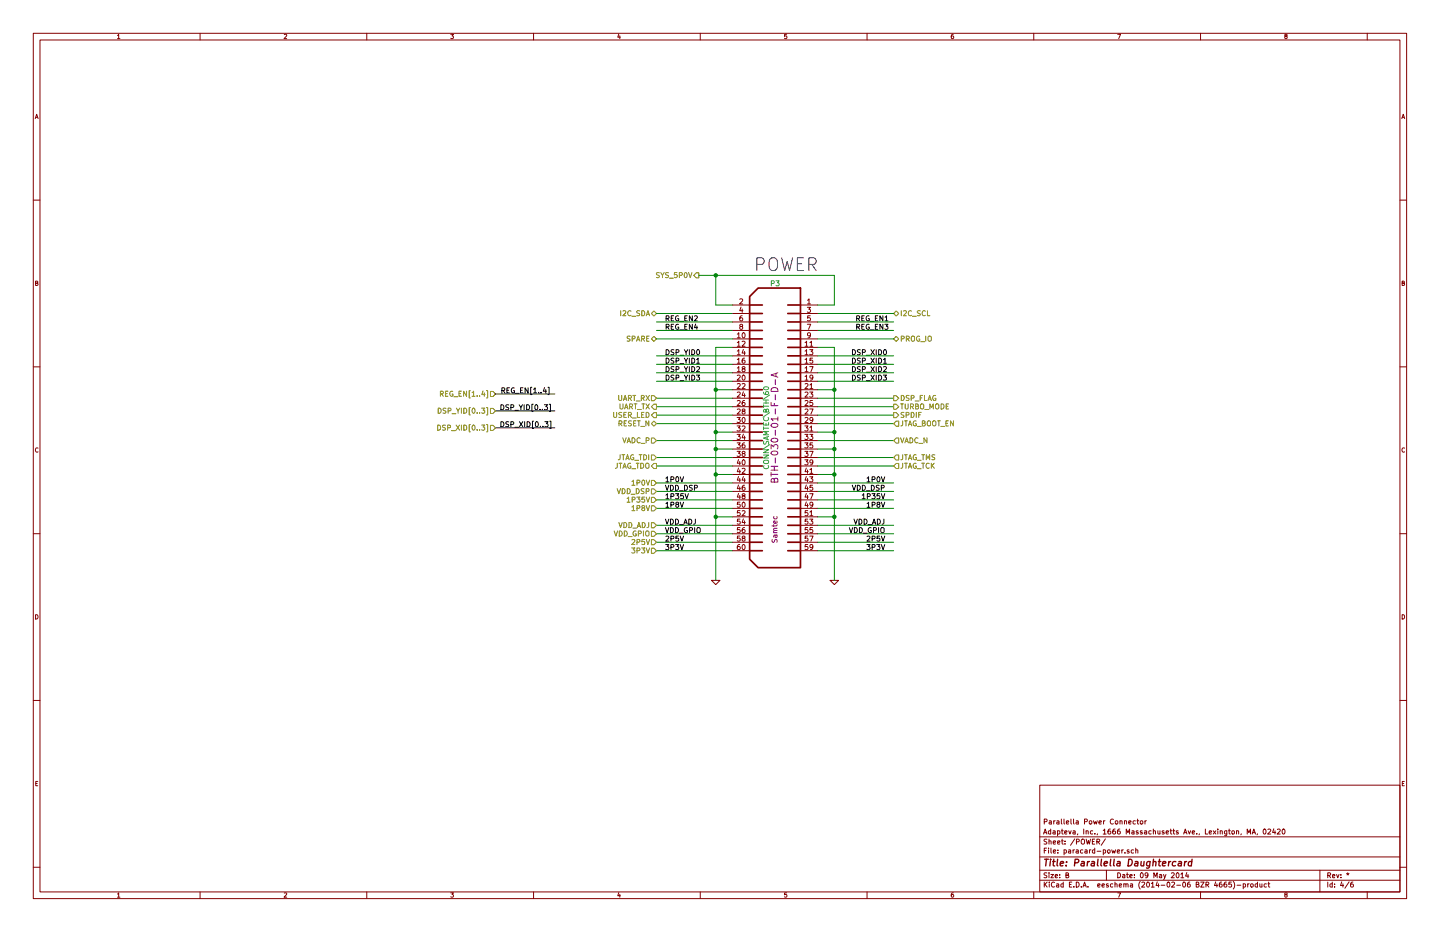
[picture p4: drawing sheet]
<svg xmlns="http://www.w3.org/2000/svg" width="432mm" height="279mm" viewBox="0 0 432 279" stroke-linecap="round" stroke-linejoin="round" font-family="sans-serif">
<g fill="none" stroke="#840000" stroke-width=".3">
<path d="M10 10h411.8v259.4h-411.8zM12 12h407.8v255.4h-407.8zM35.2 10.6l.4-.3v1.3M35.2 11.6h.8M60 10v2M85.2 10.4l.5-.1 .3 .3-.8 1h.8M110 10v2M135.2 10.3h.8l-.5 .5 .5 .2-.1 .5h-.7M160 10v2M185.5 10.2l-.3 1h.8M185.9 10.7v.9M210 10v2"/>
<path d="M235.9 10.3h-.6l-.1 .6 .6-.1 .2 .5-.3 .3-.5-.1M260 10v2M285.9 10.3l-.6 .3-.1 .7 .3 .3 .4-.1v-.7h-.4l-.3 .2M310 10v2M335.2 10.3h.8l-.5 1.3M360 10v2M385.5 10.8l-.3-.2 .3-.3h.4v.4a.5 .5 0 0 0-.5 .2 .5 .5 0 0 0 0 .6l.3 .1 .3-.3-.3-.5M410 10v2M10.6 35.6l.4-1.3 .4 1.3M10.7 35.2h.6M420.3 35.6l.5-1.3 .4 1.3M420.5 35.2h.6"/>
<path d="M10 60h2M419.8 60h2M10.7 84.9l.5-.1 .1-.4-.6-.1v1.3h.5l.2-.5-.3-.2M219.7 91.4h5.1M219.7 94h5.1M219.7 96.5h5.1M219.7 99.1h5.1M221.8 89.7l.6-.1 .3 .4-.9 1.1h.9M222.1 97.9l-.3-.3 .1-.2 .7-.1v.4l-.8 .4 .3 .6 .6-.2-.3-.6M222.2 92l-.4 1.1h1M222.6 94.7l-.7 .3-.1 .9 .3 .3 .5-.2v-.7h-.5l-.3 .2M222.6 92.6v1"/>
<path d="M222.8 99.8l.1-.1a.74 .74 0 0 1 .6 .8 .74 .74 0 0 1-.7 .7l-.3-.5zM240 91.4h5.1M240 94h5.1M240 96.5h5.1M240 99.1h5.1M242.1 92.1h.9l-.5 .6 .5 .3v.5l-.3 .1-.6-.1M242.1 97.2h1l-.7 1.5M242.1 90l.5-.4v1.5M242.1 91.1h.9M243 94.7h-.8l-.1 .7 .8-.1 .1 .6-.3 .3-.6-.2M420.4 84.9l.6-.1 .1-.4-.7-.1v1.3h.6l.2-.5-.3-.2M10 110h2"/>
<path d="M219.7 101.6h5.1M219.7 114.3h5.1M219.7 104.1h5.1M219.7 116.8h5.1M219.7 106.7h5.1M219.7 119.4h5.1M219.7 109.2h5.1M219.7 111.8h5.1M221.1 100.2l.4-.5v1.6M221.1 112.6l.6-.2 .3 .5-1 1.1h1M221.1 102.7l.4-.4v1.5M221.1 115.1l.6-.1 .3 .4-1 1.1h1"/>
<path d="M221.1 105.3l.4-.5v1.5M221.1 117.7l.6-.2 .3 .5-1 1h1M221.1 107.8l.4-.4v1.5M221.1 110.3l.4-.4v1.5M221.1 101.3h.9M221.1 103.8h.9M221.1 106.3h.9M221.1 108.9h.9M221.1 111.4h.9M222.5 102.4l.6-.1 .3 .4-.9 1.1h.9M222.5 115.1l.6-.1 .3 .4-.9 1.1h.9M222.7 112.6l.2-.2a.74 .74 0 0 1 .6 .8 .74 .74 0 0 1-.7 .7l-.3-.5z"/>
<path d="M222.8 110.6l-.3-.3 .1-.2 .7-.1v.4l-.8 .4 .3 .6 .6-.2-.3-.6M222.9 104.7l-.4 1.1h1M222.9 117.4l-.4 1.1h1M223.3 107.4l-.7 .3-.1 .9 .3 .3 .5-.2v-.7h-.5l-.3 .2M223.3 105.3v1M223.3 118v1M240 101.6h5.1M240 114.3h5.1M240 104.1h5.1M240 116.8h5.1M240 106.7h5.1M240 119.4h5.1"/>
<path d="M240 109.2h5.1M240 111.8h5.1M241.4 102.7l.5-.4v1.5M241.4 115.1l.6-.1 .3 .4-.9 1.1h.9M241.4 105.3l.5-.5v1.5M241.4 117.7l.6-.2 .3 .5-.9 1h.9M241.4 107.8l.5-.4v1.5M241.4 110.3l.5-.4v1.5M241.4 112.9l.5-.5v1.6M241.4 103.8h.9M241.4 106.3h.9M241.4 108.9h.9"/>
<path d="M241.4 111.4h.9M241.4 114h.9M242.8 104.8h.9l-.5 .6 .5 .3v.5l-.3 .1-.6-.1M242.8 117.5h.9l-.5 .6 .5 .3v.5l-.3 .1-.6-.1M242.8 109.9h1l-.6 1.5M242.8 102.7l.5-.4v1.5M242.8 115.4l.5-.4v1.5M242.8 103.8h.9M242.8 116.5h.9M243 100.4l-.3 .3-.6-.3 .1-.5 .5-.2a.96 .96 0 0 1-.1 1.6h-.3M243.7 107.4h-.8l-.1 .7 .8-.1 .1 .6-.3 .3-.6-.2M243.7 113.1l-.3 .3-.6-.3 .1-.5 .5-.2a.96 .96 0 0 1-.1 1.6h-.3"/>
<path d="M419.8 110h2M11.4 134.4a.58 .58 0 0 0-.8 .5 .58 .58 0 0 0 .8 .5M219.7 127h5.1M219.7 139.7h5.1M219.7 129.5h5.1M219.7 132.1h5.1M219.7 121.9h5.1M219.7 134.6h5.1M219.7 124.5h5.1M219.7 137.2h5.1M221 125.1h1l-.5 .6 .5 .3-.1 .5-.2 .2-.7-.2M221 127.7h1l-.5 .6 .5 .2-.1 .6-.2 .1-.7-.1"/>
<path d="M221 130.2h1l-.5 .6 .5 .3-.1 .5-.2 .1-.7-.1M221 132.8h1l-.5 .6 .5 .2-.1 .5-.2 .2-.7-.2M221 135.3h1l-.5 .6 .5 .3-.1 .5-.2 .1-.7-.1M221.1 120.2l.6-.1 .3 .4-1 1.1h1M221.1 122.8l.6-.2 .3 .4-1 1.1h1M221.5 137.8l-.4 1.1h.9M221.8 138.4v1M222.5 127.8l.6-.1 .3 .4-.9 1.1h.9M222.7 125.3l.2-.2a.74 .74 0 0 1 .6 .8 .74 .74 0 0 1-.7 .7l-.3-.5zM222.7 138l.2-.2a.74 .74 0 0 1 .6 .8 .74 .74 0 0 1-.7 .7l-.3-.5zM222.8 123.3l-.3-.3 .1-.2 .7-.1v.4l-.8 .4 .3 .6 .6-.2-.3-.6M222.8 136l-.3-.3 .1-.2 .7-.1v.4l-.8 .4 .3 .6 .6-.2-.3-.6"/>
<path d="M222.9 130.1l-.4 1.1h1M223.3 120.1l-.7 .3-.1 .9 .3 .3 .5-.2v-.7h-.5l-.3 .2M223.3 132.8l-.7 .3-.1 .9 .3 .3 .5-.2v-.7h-.5l-.3 .2M223.3 130.7v1M240 127h5.1M240 139.7h5.1M240 129.5h5.1M240 132.1h5.1M240 121.9h5.1M240 134.6h5.1M240 124.5h5.1M240 137.2h5.1"/>
<path d="M241.4 127.7h.9l-.5 .6 .5 .2-.1 .6-.2 .1-.6-.1M241.4 130.2h.9l-.5 .6 .5 .3-.1 .5-.2 .1-.6-.1M241.4 132.8h.9l-.5 .6 .5 .2-.1 .5-.2 .2-.6-.2M241.4 135.3h.9l-.5 .6 .5 .3-.1 .5-.2 .1-.6-.1M241.4 137.8h.9l-.5 .6 .5 .3-.1 .5-.2 .2-.6-.2M241.4 120.2l.6-.1 .3 .4-.9 1.1h.9M241.4 122.8l.6-.2 .3 .4-.9 1.1h.9M241.4 125.3l.6-.2 .3 .5-.9 1.1h.9M242.8 130.2h.9l-.5 .6 .5 .3v.5l-.3 .1-.6-.1M242.8 122.6h1l-.6 1.5M242.8 135.3h1l-.6 1.5M242.8 128.1l.5-.4v1.5"/>
<path d="M242.8 129.2h.9M243.7 120.1h-.8l-.1 .7 .8-.1 .1 .6-.3 .3-.6-.2M243.7 132.8h-.8l-.1 .7 .8-.1 .1 .6-.3 .3-.6-.2M243.7 125.8l-.3 .3-.6-.3 .1-.5 .5-.2a.96 .96 0 0 1-.1 1.6h-.3M243.7 138.5l-.3 .3-.6-.3 .1-.5 .5-.2a.96 .96 0 0 1-.1 1.6h-.3M421.2 134.4a.58 .58 0 0 0-.8 .5 .58 .58 0 0 0 .8 .5M10 160h2M219.7 152.4h5.1M219.7 142.2h5.1M219.7 154.9h5.1M219.7 144.8h5.1M219.7 157.5h5.1"/>
<path d="M219.7 147.3h5.1M219.7 149.9h5.1M221.5 140.3l-.4 1.1h.9M221.5 142.8l-.4 1.1h.9M221.5 145.4l-.4 1.1h.9M221.5 147.9l-.4 1.1h.9M221.8 140.9v1M221.8 143.4v1M221.8 146v1M221.8 148.5v1M221.9 150.5h-.7l-.1 .8 .7-.1 .2 .6-.3 .3-.6-.2M221.9 153.1h-.7l-.1 .7 .7-.1 .2 .6-.3 .3-.6-.1"/>
<path d="M221.9 155.6h-.7l-.1 .8 .7-.1 .2 .6-.3 .2-.6-.1M221.9 158.2h-.7l-.1 .7 .7-.1 .2 .6-.3 .3-.6-.2M222.5 140.5l.6-.1 .3 .4-.9 1.1h.9M222.5 153.2l.6-.1 .3 .4-.9 1.1h.9M222.7 150.7l.2-.2a.74 .74 0 0 1 .6 .8 .74 .74 0 0 1-.7 .7l-.3-.5zM222.8 148.7l-.3-.3 .1-.2 .7-.1v.4l-.8 .4 .3 .6 .6-.2-.3-.6M222.9 142.8l-.4 1.1h1M222.9 155.5l-.4 1.1h1M223.3 145.5l-.7 .3-.1 .9 .3 .3 .5-.2v-.7h-.5l-.3 .2M223.3 158.2l-.7 .3-.1 .9 .3 .3 .5-.2v-.7h-.5l-.3 .2M223.3 143.4v1M223.3 156.1v1"/>
<path d="M240 152.4h5.1M240 142.2h5.1M240 154.9h5.1M240 144.8h5.1M240 157.5h5.1M240 147.3h5.1M240 149.9h5.1M241.8 140.3l-.4 1.1h1M241.8 142.8l-.4 1.1h1M241.8 145.4l-.4 1.1h1M241.8 147.9l-.4 1.1h1M241.8 150.5l-.4 1.1h1"/>
<path d="M242.1 140.9v1M242.1 143.4v1M242.1 146v1M242.1 148.5v1M242.1 151.1v1M242.2 153.1h-.7l-.1 .7 .7-.1 .2 .6-.3 .3-.6-.1M242.2 155.6h-.7l-.1 .8 .7-.1 .2 .6-.3 .2-.6-.1M242.2 158.2h-.7l-.1 .7 .7-.1 .2 .6-.3 .3-.6-.2M242.8 142.9h.9l-.5 .6 .5 .3v.5l-.3 .1-.6-.1M242.8 155.6h.9l-.5 .6 .5 .3v.5l-.3 .1-.6-.1M242.8 148h1l-.6 1.5M242.8 140.8l.5-.4v1.5"/>
<path d="M242.8 153.5l.5-.4v1.5M242.8 141.9h.9M242.8 154.6h.9M243.7 145.5h-.8l-.1 .7 .8-.1 .1 .6-.3 .3-.6-.2M243.7 158.2h-.8l-.1 .7 .8-.1 .1 .6-.3 .3-.6-.2M243.7 151.2l-.3 .3-.6-.3 .1-.5 .5-.2a.96 .96 0 0 1-.1 1.6h-.3M419.8 160h2M213.4 174h2.5l-1.3 1.3zM219.7 165.1h5.1M219.7 160h5.1M219.7 162.6h5.1M221.8 163.2l-.6 .4-.1 .9 .3 .3 .5-.2-.1-.7-.4-.1-.3 .3"/>
<path d="M221.9 160.7h-.7l-.1 .7h.7l.2 .6-.3 .2-.6-.1M222.7 163.4l.2-.2a.74 .74 0 0 1 .6 .8 .74 .74 0 0 1-.7 .7l-.3-.5zM222.8 161.4l-.3-.3 .1-.2 .7-.1v.4l-.8 .4 .3 .6 .6-.2-.3-.6M240 165.1h5.1M240 160h5.1M240 162.6h5.1M242.2 160.7h-.7l-.1 .7h.7l.2 .6-.3 .2-.6-.1M242.2 163.2h-.7l-.1 .8 .7-.1 .2 .6-.3 .3-.6-.2M242.8 160.7h1l-.6 1.5M243.7 163.9l-.3 .3-.6-.3 .1-.5 .5-.2a.96 .96 0 0 1-.1 1.6h-.3M248.9 174h2.6l-1.3 1.3zM10.7 184.3a.65 .65 0 0 1 .7 .6 .65 .65 0 0 1-.7 .7z"/>
<path d="M420.4 184.3a.65 .65 0 0 1 .8 .6 .65 .65 0 0 1-.8 .7zM10 210h2M419.8 210h2M10.7 234.9h.5M11.3 234.3h-.6v1.3h.6M311.8 235.4h108v32h-108zM420.5 234.9h.4M421.1 234.3h-.6v1.3h.6M10 260h2M311.8 256.9h108M311.8 250.9h108M312.9 250l.5-1.5 .5 1.5"/>
<path d="M313.1 249.6h.7M313.1 246.3h.7l.1-.6-.8-.2v1.5M313.1 255h.5M313.8 254.3h-.7v1.5M313.9 251.6l-.8 .1a.64 .64 0 0 0 .7 .8v.5h-.7M314.4 254.3v.1M314.4 254.8v1M314.6 252.2l.5-.1 .1 1M314.6 251.6v1.5M314.6 246.1h.6l.1 .9M315.1 249.1l-.5-.1-.2 .3v.6l.7 .1M315.1 248.5v1.5"/>
<path d="M315.1 254.3v1.2l.2 .3M315.3 246.4l-.7 .3 .2 .3h.5M315.8 249.1h.6v.9M315.8 252.6l.7-.2v-.3h-.4l-.3 .2 .1 .7h.6M315.8 255.3l.8-.2-.1-.3h-.4l-.3 .2 .1 .7h.6M316 246v1M316.4 249.4l-.7 .3 .2 .3h.5M316.4 246l-.4 .3M316.9 246.1h.6l.1 .9M317.1 252.6l.7-.2v-.3h-.5l-.2 .2 .1 .7h.6M317.1 249.1l.5-.1 .2 .3-.1 .7h-.6M317.1 249v1.5"/>
<path d="M317.2 255.6v.2M317.2 254.8v.2M317.6 246.4l-.8 .3 .3 .3h.5M318.3 245.5v1.3l.2 .2M318.3 249h.5M318.3 252.1h.5M318.5 248.5v1.3l.3 .2M318.5 251.6v1.3l.3 .2M319 245.5v1.3l.3 .2M319.1 254.8h.4l.3 .2-.1 .7h-.6M319.1 254.8v1.5M319.3 249.6l.7-.2-.1-.3-.4-.1-.2 .3v.7h.6"/>
<path d="M319.4 252.9v.2M319.4 252.1v.2M319.8 246.6l.7-.2-.1-.3-.4-.1-.2 .3v.7h.6M320.4 254.8h.6l.1 1M320.5 249l.3 1 .4-1M321.1 255.1l-.8 .3 .3 .4 .5-.1M321.1 245.5v1.3l.2 .2M321.8 249.1h.6v.9M321.8 254.8v1M321.9 245.5v1.3l.2 .2M322.2 254.8l-.4 .2M322.3 251.5l-1.3 1.9"/>
<path d="M322.4 249.4l-.7 .3 .2 .3h.5M322.7 254.8h.6v1M322.7 246.1h.6v.9M322.8 252.3h.7l.1-.6-.8-.1v1.5M323.2 250l-.2 .3M323.3 255.1l-.7 .3 .3 .4 .4-.1M323.3 246.4l-.7 .3 .3 .3h.4M324.3 251.8l.3-.2 .5 .2 .1 .8-.3 .5-.6-.2zM324.7 254.8h-.4l-.3 .2 .1 .6 .6 .1M325 248.5v1.5M325.2 246.3h.7l.1-.6-.8-.2v1.5M325.3 254.8h.6l.1 1"/>
<path d="M325.7 249.2l.6-.1v.9M325.7 249v1M325.7 251.6l.4 1.5 .3-1.1 .2 1.1 .4-1.5M326 255.1l-.7 .3 .2 .4 .5-.1M326.7 246.2h.6v.8l-.6-.1zM326.7 254.8v1M327.1 254.8l-.4 .2M327.6 252.3h.5M327.7 249.1l-.5-.1-.3 .3 .1 .6 .7 .1M327.9 246l.3 1 .3-.7 .3 .7 .2-1M328.3 254.8h-.5l-.2 .2v.6l.7 .1M328.3 251.6h-.7v1.5h.7"/>
<path d="M328.3 254.3v1.5M328.3 249.9v.1M328.9 252.3h.7l.1-.6-.8-.1v1.5M329 255.2h1.1M329.1 250l-.1 .3M329.3 252.3l.5 .8M329.5 246.6l.8-.2-.1-.3-.4-.1-.3 .3 .1 .7h.6M330.8 249l.4-.5v1.5M330.8 250h.9M330.8 254.8h.5l.2 .2-.1 .7h-.6M330.8 254.8v1.5M330.9 246v1"/>
<path d="M331.3 246l-.4 .3M331.5 251.5l-1.3 1.9M332.2 254.9h.6v.8l-.6-.1zM332.9 248.5l-.6 .4-.1 .9 .3 .2 .5-.1-.1-.7-.4-.1-.3 .3M333.4 254.8l.3 1 .3-.8 .2 .8 .3-1M333.9 245.7a.67 .67 0 0 0-1 .6 .67 .67 0 0 0 1 .6M334.4 248.5l-.7 .4v.9l.2 .2 .5-.1v-.7l-.5-.1-.2 .3M334.5 246.2h.6v.8l-.6-.1zM335 255.3l.7-.2v-.3h-.4l-.3 .2 .1 .7h.6M335.8 248.5l-.6 .4-.1 .9 .3 .2 .5-.1-.1-.7-.4-.1-.3 .3M335.8 246.2l.6-.1 .1 .9M335.8 246v1"/>
<path d="M336.4 254.8v1M336.8 254.8l-.4 .2M337.2 246.2l.6-.1v.9M337.2 246v1M337.3 255.6v.2M337.7 250v-1.5l.5 1.1 .5-1.1v1.5M338.5 246.6l.7-.2-.1-.3-.4-.1-.2 .3v.7h.6M338.6 254.8h-.4l-.2 .2v.2l.6 .1v.4h-.6M339.4 249.1h.6l.1 .9M339.9 254.8h-.4l-.3 .2 .1 .6 .6 .1M340.1 249.4l-.8 .3 .3 .3h.5M340.5 246.1l-.5-.1-.2 .3v.6l.7 .1"/>
<path d="M340.6 254.9l.5-.1 .1 1M340.6 254.3v1.5M340.9 246h.6M341.1 245.5v1.3l.4 .2M341.3 249.1l-.4-.1-.2 .3 .1 .2 .5 .1v.4h-.6M342 246.2h.6v.8l-.6-.1zM342.5 249.1l-.4-.1-.2 .3 .1 .2 .5 .1v.4h-.6M343.2 249.1h.6v.9M343.3 246v1M343.8 246l-.5 .3M343.8 249.4l-.7 .3 .3 .3h.4M345.2 249.1l-.4-.1-.3 .3 .1 .6 .6 .1"/>
<path d="M345.8 249.2l.6-.1 .1 .9M345.8 248.5v1.5M347.2 249l.1 1 .5-.1M347.8 249v1M349 249.1l-.3-.1-.2 .3v.2l.5 .1v.4h-.5M349.7 249.6l.7-.2-.1-.3-.4-.1-.2 .3 .1 .7h.5M350.9 249h.5M351.1 248.5v1.3l.3 .2M351.7 249h.6M351.9 248.5v1.3l.4 .2M353.3 249.1l-.4-.1-.2 .3 .1 .2 .5 .1v.4h-.6M354.9 250l.5-1.5 .5 1.5"/>
<path d="M355.1 249.6h.7M356.3 249l.3 1 .4-1M357.5 249.6l.7-.2v-.3l-.5-.1-.2 .3 .1 .7h.6M358.9 249.9v.1M359.7 250l-.2 .3M361.4 248.5v1.5h.8M362.6 249.6l.7-.2-.1-.3-.4-.1-.2 .3 .1 .7h.5M363.8 249l.8 1M364.6 249l-.8 1M365.2 248.5v.2M365.2 249v1M365.9 249.2l.6-.1v.9"/>
<path d="M365.9 249v1M367.9 249l-.1 1.4-.6 .1M367.9 249.1l-.5-.1-.2 .3v.6l.7 .1M368.4 249h.5M368.6 248.5v1.3l.3 .2M369.4 249.2h.7l-.1 .8-.6-.1zM370.8 249.2l.6-.1v.9M370.8 249v1M372.2 250l-.1 .3M374 250v-1.5l.5 1.1 .5-1.1v1.5M375.5 250l.5-1.5 .5 1.5M375.6 249.6h.7"/>
<path d="M377.1 250l-.2 .3M378.9 248.7l.2-.2a.72 .72 0 0 1 .6 .8 .72 .72 0 0 1-.7 .7l-.2-.5zM380.2 248.7l.6-.2 .3 .5-1 1h1M382 248.5l-.4 1.1h.9M382.3 249v1M383 248.7l.6-.2 .3 .5-.9 1h.9M384.6 248.7l.2-.2a.72 .72 0 0 1 .6 .8 .72 .72 0 0 1-.7 .7l-.2-.5zM419.8 260h2M35.2 268l.4-.3v1.3M35.2 269h.8M60 267.4v2M85.2 267.8l.5-.1 .3 .3-.8 1h.8"/>
<path d="M110 267.4v2M135.2 267.7h.8l-.5 .4 .5 .3-.1 .4h-.7M160 267.4v2M185.5 267.6l-.3 .9h.8M185.9 268.1v.9M210 267.4v2M235.9 267.7h-.6l-.1 .6 .6-.1 .2 .5-.3 .3-.5-.2M260 267.4v2M285.9 267.7l-.6 .3-.1 .7 .3 .3 .4-.2v-.6l-.4-.1-.3 .3M310 267.4v2M311.8 263.9h108M311.8 260.9h108"/>
<path d="M313.1 264.4v1.5M313.3 265.1l.7 .8M313.9 261.7l-.8 .1a.64 .64 0 0 0 .7 .8v.5h-.7M314 264.4l-.9 .9M314.6 261.6v.2M314.6 262.2v.9M314.6 264.4v.2M314.6 264.9v1M315.1 262.2h.8l-.8 .9h.8M316.2 264.6a.67 .67 0 0 0-.9 .6 .67 .67 0 0 0 .9 .6M316.4 262.7l.7-.2v-.3h-.5l-.2 .2 .1 .7h.6M316.8 265h.6l.1 .9"/>
<path d="M317.5 265.3l-.7 .3 .2 .3h.5M317.8 263v.1M317.8 262.2v.2M318.8 265l-.4-.1-.3 .3 .1 .6 .6 .1M318.8 264.4v1.5M319.6 262.4l.7-.2v-.4l-.7-.2v1.5h.6l.3-.4-.4-.3M320.7 265.2h.5M321.4 264.4h-.7v1.5h.7M322 265.8v.1M322.7 264.4a.76 .76 0 0 1 .9 .8 .76 .76 0 0 1-.9 .7zM324.2 265.8v.1M324.7 265.9l.5-1.5 .5 1.5"/>
<path d="M324.9 265.5h.7M326.2 265.8v.1M329.2 265.5l.7-.2-.1-.3-.4-.1-.2 .3v.7h.6M330.5 265.5l.7-.2-.1-.3-.4-.1-.2 .3v.7h.6M331.8 260.9v3M332.3 265l-.3-.1-.3 .3 .1 .2 .5 .1v.4h-.6M333.7 265l-.5-.1-.2 .3v.6l.7 .1M334.3 265.1l.6-.1 .1 .9M334.3 264.4v1.5M335.2 267.7h.8l-.5 1.3M335.2 261.6a.76 .76 0 0 1 .8 .8 .76 .76 0 0 1-.8 .7zM335.6 265.5l.7-.2v-.3l-.5-.1-.2 .3 .1 .7h.6"/>
<path d="M336.7 262.2h.5l.1 .9M337 265.1l.6-.1v.9M337 264.9v1M337.3 262.5l-.7 .3 .2 .3h.5M337.6 265.2l.2-.3 .4 .1 .1 .9M337.8 262.2h.6M338 261.6v1.3l.4 .2M338.8 262.7l.7-.2-.1-.3h-.4l-.2 .2 .1 .7h.5M339 265h.6v.9M339.6 265.3l-.7 .3 .2 .3h.5M340.2 263v.1M340.2 262.2v.2"/>
<path d="M341.9 264.2a1.71 1.71 0 0 0 0 2.3M342.1 261.8l.2-.2a.72 .72 0 0 1 .5 .8 .72 .72 0 0 1-.6 .7l-.3-.5zM342.4 264.6l.6-.2 .3 .5-1 1h1M344 264.6l.2-.2a.72 .72 0 0 1 .5 .8 .72 .72 0 0 1-.7 .7l-.2-.5zM344.2 262.3l-.3 .3-.4-.1-.1-.7 .5-.2 .3 .3-.2 1.1-.5 .1M345.2 264.9l.5-.5v1.5M345.2 265.9h.9M346 263.1v-1.5l.5 1.1 .5-1.1v1.5M347 264.4l-.3 1.1h.9M347.4 264.9v1M347.7 262.2h.6v.9M348.2 265.4h1.1"/>
<path d="M348.3 262.5l-.7 .3 .3 .3h.4M348.9 262.2l.3 .9M349.6 262.2l-.7 1.5M350.1 264.6l.2-.2a.72 .72 0 0 1 .5 .8 .72 .72 0 0 1-.6 .7l-.3-.5zM351.3 261.8l.5-.2 .3 .5-.9 1h.9M351.4 264.6l.5-.2 .3 .5-.9 1h.9M352.8 261.8l.2-.2a.72 .72 0 0 1 .6 .8 .72 .72 0 0 1-.7 .7l-.2-.5zM352.9 265.4h1.1M354.1 262.1l.4-.5v1.5M354.1 263.1h.9M354.8 264.6l.2-.2a.72 .72 0 0 1 .5 .8 .72 .72 0 0 1-.6 .7l-.3-.5zM355.9 261.6l-.4 1.1h1"/>
<path d="M356.2 262.2v.9M356.8 264.4l-.7 .4v.9l.2 .2 .5-.1v-.7l-.5-.1-.2 .3M358.7 265.2l.7-.2v-.4l-.7-.2v1.5h.6l.3-.4-.4-.3M360 267.4v2M360 264.4h1.1l-1.1 1.5h1.1M361.6 265.2h.7l.1-.6-.8-.2v1.5M362 265.2l.5 .7M364.5 264.4l-.3 1.1h.9M364.9 264.9v1M366.3 264.4l-.6 .4-.1 .9 .3 .2 .5-.1-.1-.7-.4-.1-.3 .3M367.7 264.4l-.6 .4-.1 .9 .3 .2 .5-.1-.1-.7-.4-.1-.3 .3M369.2 264.4h-.7v.8l.7-.1v.7h-.7"/>
<path d="M369.8 264.2a1.71 1.71 0 0 1 0 2.3M370.9 265.4h1.2M372.8 265l.4-.1 .3 .3-.1 .7h-.6M372.8 264.9v1.5M374.1 264.9v1M374.6 264.9l-.5 .3M375.1 265.1h.6v.8l-.6-.1zM377.1 265l-.5-.1-.2 .3v.6l.7 .1M377.1 264.4v1.5M377.8 264.9l.1 1 .5-.1M378.4 264.9v1M379.8 265l-.5-.1-.3 .3 .1 .6 .7 .1"/>
<path d="M380.2 264.9h.6M380.4 264.4v1.3l.4 .2M385.5 268.2l-.3-.2 .3-.3h.4v.4a.5 .5 0 0 0-.5 .2 .5 .5 0 0 0 0 .6l.3 .1 .3-.3-.3-.5M395.8 260.9v6.5M398.1 262.4h.8v-.6l-.8-.2v1.5M398.1 264.4v1.5M398.5 262.4l.5 .7M399.5 265l-.4-.1-.3 .3 .1 .6 .6 .1M399.5 264.4v1.5M399.6 262.7l.7-.2-.1-.3h-.4l-.2 .2v.7h.6M400.2 265.8v.1M400.2 265v.2"/>
<path d="M400.8 262.2l.3 .9 .4-.9M402.1 263v.1M402.1 262.2v.2M402.3 264.4l-.3 1.1h.9M402.7 264.9v1M403.8 261.9h.7M403.9 262.3l.2-.3 .3 .3M404.1 261.6v.4M404.5 264.4l-1.2 1.9M405.7 264.4l-.6 .4-.1 .9 .3 .2 .5-.1-.1-.7-.4-.1-.3 .3M410 267.4v2"/>
</g>
<g fill="none" stroke="#840000" stroke-width=".41">
<path d="M313.2 257.6h1.2M313.8 257.6l-.2 2M315 258.3l-.2 1.3M315 257.6v.2M315.6 258.3h.8M316 257.6l-.2 1.7 .5 .3M317.1 257.6l-.2 1.7 .3 .3M317.9 258.9l1-.2v-.4h-.8l-.2 1 .2 .3 .6-.1M319.7 259.4v.2M319.8 258.3v.2M322.3 258.6l.9-.1 .3-.5-.2-.3-.9-.1-.2 2M324.3 258.3h.8l-.1 1.3"/>
<path d="M325.1 258.7l-.7 .1-.3 .3 .3 .5 .6-.1M326.1 258.3l-.1 1.3M326.7 258.3l-.6 .3M327.4 258.3h.7v1.3M328.2 258.7l-.7 .1-.3 .3 .2 .5 .7-.1M329.3 257.6l-.2 1.7 .2 .3M330.3 257.6l-.2 1.7 .3 .3M331.1 258.9l1-.2-.1-.4h-.6l-.3 .2v1h.8M333.1 257.6l-.2 1.7 .2 .3M334.1 257.6l-.2 1.7 .3 .3M335.1 258.3h.7v1.3M335.9 258.7l-.7 .1-.3 .3 .2 .5 .7-.1"/>
<path d="M338.5 257.6a1 1 0 0 1 1.1 .7 1 1 0 0 1-.6 1.2l-.7 .1zM340.4 258.3h.8l-.1 1.3M341.2 258.7l-.7 .1-.3 .3 .2 .5 .7-.1M342.2 258.3v1.2l.7-.1M343.1 258.3l-.2 1.3M344.9 258.3l-.2 1.6-.5 .4-.4-.1M344.9 258.3h-.8l-.3 .9 .3 .4 .6-.1M345.8 258.4l.8-.1-.1 1.3M345.9 257.6l-.2 2M347.3 258.3h.8M347.7 257.6l-.2 1.7 .5 .3M348.6 258.9l1-.2-.1-.4h-.7l-.3 1 .3 .3 .6-.1"/>
<path d="M350.5 258.3l-.2 1.3M351.1 258.3l-.7 .3M352.6 258.3h-.8l-.3 .9 .4 .4 .6-.1M353.5 258.3h.7v1.3M354.3 258.7l-.7 .1-.3 .3 .2 .5 .7-.1M355.3 258.3l-.2 1.3M355.8 258.3l-.6 .3M357.4 258.3h-.8l-.3 .9 .3 .4 .6-.1M357.5 257.6l-.3 2"/>
</g>
<path d="M227 79.3h1.4a1.03 1.03 0 0 0 .8-1 1.03 1.03 0 0 0-.8-1h-1.4v3.8M230.8 77.8a1.29 1.29 0 0 1 2.1 0 2.53 2.53 0 0 1-.7 3.3 1.26 1.26 0 0 1-1.6-1.3zM234.4 77.3l.9 3.8 .7-2.7 .8 2.7 .9-3.8M239.1 79.1h1.3M240.9 77.3h-1.8v3.8h1.8M242.6 79.3h1.4a1.03 1.03 0 0 0 .8-1 1.03 1.03 0 0 0-.8-1h-1.4v3.8M243.5 79.3l1.2 1.8" fill="none" stroke="#0000c2" stroke-width=".3"/>
<g fill="none" stroke="#848400" stroke-width=".3">
<path d="M186.1 93.1v1.6M186.8 93.3l.6-.2 .3 .5-1 1.1h1M189.2 93.3a.68 .68 0 0 0-1 .6 .68 .68 0 0 0 1 .6M189.5 94.8h1.2M191.8 93.2l-.8 .1a.63 .63 0 0 0 .7 .8v.5h-.8M192.5 93.1a.77 .77 0 0 1 .9 .8 .77 .77 0 0 1-.9 .8zM193.8 94.7l.5-1.6 .5 1.6M193.9 94.2h.7M196.1 93.2l.7 .8-.7 .7-.8-.7zM197.7 81.8l-.8 .1a.63 .63 0 0 0 .7 .8v.5h-.8M198.1 81.7l.6 .8 .5-.8M198.7 82.5v.7"/>
<path d="M200.5 81.8l-.9 .1a.63 .63 0 0 0 .8 .8l-.1 .5h-.7M200.7 83.4h1.2M203 81.7h-.7l-.1 .7h.7l.2 .6-.3 .2-.6-.1M203.7 82.5l.7-.1 .1-.5-.8-.2v1.5M205.3 81.9l.2-.2a.74 .74 0 0 1 .6 .8 .74 .74 0 0 1-.7 .7l-.2-.5zM206.5 81.7l.5 1.5 .5-1.5M208.8 81.8h.7v1.5h-.7l-.8-.7zM268 94l.7-.8 .8 .8-.8 .7zM270.3 93.1v1.6M270.9 93.3l.6-.2 .3 .5-.9 1.1h.9M273.3 93.3a.68 .68 0 0 0-.9 .6 .68 .68 0 0 0 .9 .6M273.6 94.8h1.2"/>
<path d="M275.9 93.2l-.8 .1a.63 .63 0 0 0 .8 .8l-.1 .5h-.7M277.5 93.3a.68 .68 0 0 0-1 .6 .68 .68 0 0 0 1 .6M278.1 93.1v1.6h.7M132.1 118.1l.7-.1 .1-.6-.8-.1v1.5M132.4 118.1l.5 .7M133.6 118h.5M134.3 117.3h-.7v1.5h.7M135.8 117.3a.69 .69 0 0 0-.9 .8 .69 .69 0 0 0 .9 .5v-.5h-.3M136.1 118.9h1.2M137.6 118h.6M138.4 117.3h-.8v1.5h.8M139.9 117.3v1.5l-.9-1.5v1.5"/>
<path d="M141 117.1h-.3v2.2h.3M141.6 117.7l.4-.4v1.5M141.6 118.8h.8M143.1 118.6v.2M143.8 118.6v.2M144.9 117.2l-.4 1.1h.9M145.2 117.8v1M145.9 117.1h.3v2.2h-.3M147.1 117.3h.7l.8 .8-.8 .8h-.7zM185.5 118.5v1.3l.4 .3 .5-.3v-1.3M187.1 119.6h.7M188.4 119.4l.8-.1 .1-.6-.9-.2v1.6"/>
<path d="M188.8 119.4l.5 .7M188.9 100.8l-.8 .1a.63 .63 0 0 0 .7 .8v.5h-.8M189.6 101.6l.7-.1 .1-.6-.8-.1v1.5M189.8 118.5h.8M190.2 118.5v1.6M190.9 102.3l.5-1.5 .5 1.5M191 101.9h.7M192.3 119.4l.7-.1 .1-.6-.8-.2v1.6M192.4 101.6l.7-.1 .1-.6-.8-.1v1.5M192.7 119.4l.5 .7M192.8 101.6l.5 .7M193.7 118.5l1 1.6"/>
<path d="M193.9 101.5h.5M194.6 100.8h-.7v1.5h.7M194.7 118.5l-1 1.6M195.3 118.6h.8l.7 .8-.7 .7h-.8zM196.1 100.8l.7 .8-.7 .8-.8-.8zM268 101.6l.7-.8 .8 .8-.8 .8zM268 118.6h.7l.8 .8-.8 .7h-.7zM270.3 101.6l.7-.1 .1-.6-.8-.1v1.5M270.3 118.5a.77 .77 0 0 1 .9 .8 .77 .77 0 0 1-.9 .8zM271.8 101.6l.7-.1 .1-.6-.8-.1v1.5M272.2 101.6l.5 .7M272.6 118.6l-.8 .1a.63 .63 0 0 0 .7 .8l-.1 .5h-.7"/>
<path d="M273.2 119.4l.8-.1v-.6l-.8-.2v1.6M273.3 101l.3-.2 .6 .2-.2 1.2-.7-.1zM275.7 100.8a.69 .69 0 0 0-.9 .7 .69 .69 0 0 0 1 .6v-.5h-.3M275.9 119.3h.5M276.1 102.4h1.1M276.7 118.5h-.8v1.6M277.2 118.5v1.6h.8M277.6 100.8v1.5M278.3 101l.3-.2 .6 .2-.1 1.2-.8-.1zM278.4 119.6h.7M280.6 118.6a.69 .69 0 0 0-.9 .7 .69 .69 0 0 0 .9 .6v-.5h-.3M131.2 127.4a.77 .77 0 0 1 .9 .8 .77 .77 0 0 1-.9 .8z"/>
<path d="M131.4 122.4a.77 .77 0 0 1 .9 .7 .77 .77 0 0 1-.9 .8zM133.6 127.5l-.8 .1a.63 .63 0 0 0 .7 .8l-.1 .5h-.7M133.7 122.4l-.8 .1a.63 .63 0 0 0 .8 .8l-.1 .5h-.8M134.2 128.2h.8v-.6l-.8-.2v1.6M134.4 123.2l.7-.1 .1-.6-.8-.1v1.5M135.4 129.1h1.2M135.5 124h1.2M136.8 127.4l1 1.6M136.9 122.4l.5 .8 .5-.8M137.4 123.2v.7M137.8 127.4l-1 1.6M138.4 122.4v1.5"/>
<path d="M138.4 127.4v1.6M139.1 122.4a.77 .77 0 0 1 .9 .7 .77 .77 0 0 1-.9 .8zM139.1 127.4a.77 .77 0 0 1 .9 .8 .77 .77 0 0 1-.9 .8zM141 122.2h-.3v2.2h.3M141 127.3h-.3v2.2h.3M141.7 122.5l.2-.1a.74 .74 0 0 1 .6 .7 .74 .74 0 0 1-.7 .7l-.2-.5zM141.7 127.6l.2-.2a.74 .74 0 0 1 .6 .8 .74 .74 0 0 1-.7 .7l-.2-.5zM143.1 123.7v.2M143.1 128.8v.2M143.8 123.7v.2M143.8 128.8v.2M144.4 122.4h1l-.5 .5 .5 .3-.1 .5-.2 .2-.7-.2"/>
<path d="M144.4 127.4h1l-.5 .6 .5 .3-.1 .5-.2 .2-.7-.2M145.9 122.2h.3v2.2h-.3M145.9 127.3h.3v2.2h-.3M147.1 122.4h.7l.8 .8-.8 .8h-.7zM147.1 127.5h.7l.8 .8-.8 .7h-.7zM184 123.6v1.3l.3 .2 .6-.2v-1.3M185.1 138.9l-.1 1.3-.5 .2M185.6 127l.8-.1v-.6l-.8-.1v1.5M185.6 138.9h.9M185.9 121.1v1.2l.3 .3 .6-.3v-1.2M186 136.3l-.1 1.3-.5 .2M186 127l.5 .7"/>
<path d="M186.1 138.9v1.5M186.4 123.7l-.8 .1a.63 .63 0 0 0 .8 .8l-.1 .5h-.8M186.5 136.3h.9M186.7 131.2l.5 1.6 .6-1.6M186.9 136.3v1.5M186.9 140h.8M186.9 120.1l.6-1.6 .5 1.6M187.1 124.4h.5M187.1 126.9h.6M187.3 122.6l.5-1.5 .5 1.5M187.4 122.2h.8M187.7 137.8l.5-1.5 .5 1.5"/>
<path d="M187.8 137.4h.7M187.8 123.6h-.7v1.5h.7M187.9 126.2h-.8v1.5h.8M188 132.8l.5-1.6 .6 1.6M188.2 132.3h.7M188.4 124.4h.8l.1-.6-.9-.2v1.5M188.8 121.9l.7-.1 .1-.6-.8-.1v1.5M188.8 124.4l.5 .7M189.1 138.9a.69 .69 0 0 0-.9 .7 .69 .69 0 0 0 1 .6v-.5h-.3M189.2 121.9l.5 .7M189.3 126.2l-.8 .1a.63 .63 0 0 0 .8 .8l-.1 .5h-.8M189.5 131.2a.77 .77 0 0 1 .9 .8 .77 .77 0 0 1-.9 .8z"/>
<path d="M189.6 125.3h1.2M190 136.4a.69 .69 0 0 0-.9 .7 .69 .69 0 0 0 .9 .6v-.5h-.3M190 126.9h.5M190.1 121.1h.9M190.3 138h1.2M190.6 121.1v1.5M190.7 126.2h-.7v1.5h.7M190.8 120.2h1.1M190.8 138.9h.8M191.1 123.6v1.5h.8M191.1 122.8h1.2M191.1 126.2h.9"/>
<path d="M191.2 138.9v1.5M191.6 126.2v1.5M191.6 136.3h.9M191.9 131.4a.68 .68 0 0 0-.9 .6 .68 .68 0 0 0 .9 .6M192.1 136.3v1.5M192.2 138.9a.77 .77 0 0 1 .8 .7 .77 .77 0 0 1-.8 .8zM192.2 127.8h1.1M192.2 132.9h1.2M192.4 124.4h.5M192.5 121.1h.8M192.9 121.1v1.5M193 136.3a.77 .77 0 0 1 .9 .8 .77 .77 0 0 1-.9 .7z"/>
<path d="M193.1 123.6h-.7v1.5h.7M193.7 139.1l.3-.2 .6 .2-.2 1.2-.7-.1zM193.7 121.1l1 1.5M193.8 123.6a.77 .77 0 0 1 .8 .8 .77 .77 0 0 1-.8 .7zM193.8 132.1l.7-.1 .1-.6-.8-.2v1.6M194.5 136.3v1.5M194.6 126.2v1.5l-.9-1.5v1.5M194.7 121.1l-1 1.5M195.3 127l.8-.8 .7 .8-.7 .8zM195.3 131.3h.8l.7 .8-.7 .7h-.8zM195.3 136.4h.8l.7 .8-.7 .7h-.8zM196.1 121.2h.7v1.5h-.7l-.8-.8z"/>
<path d="M196.1 123.7h.7v1.5h-.7l-.8-.7zM196.1 138.9h.7v1.6h-.7l-.8-.8zM268 121.2h.7l.8 .7-.8 .8h-.7zM268 123.7h.7l.8 .8-.8 .7h-.7zM268 132.1l.7-.8h.8v1.5h-.8zM268.7 126.2h.8v1.6h-.8l-.7-.8zM268.7 136.4h.8v1.5h-.8l-.7-.7zM268.7 138.9h.8v1.6h-.8l-.7-.8zM270.1 131.2l.5 1.6 .5-1.6M270.1 121.1h.8M270.5 121.1v1.5M270.7 126.2l-.1 1.3-.5 .2"/>
<path d="M270.7 136.3l-.1 1.3-.5 .2M270.7 138.9l-.1 1.3-.5 .2M271.1 123.7l-.8 .1a.63 .63 0 0 0 .7 .8l-.1 .5h-.7M271.2 126.2h.9M271.2 136.3h.9M271.2 138.9h.9M271.3 132.8l.6-1.6 .5 1.6M271.4 121.1v1.2l.3 .3 .6-.3v-1.2M271.5 132.3h.7M271.7 126.2v1.5M271.7 136.3v1.5M271.7 138.9v1.5"/>
<path d="M271.7 124.4h.7l.1-.6-.8-.2v1.5M272.4 127.7l.5-1.5 .5 1.5M272.4 137.8l.5-1.5 .5 1.5M272.5 137.4h.8M272.5 140h.8M272.5 127.3h.8M272.8 131.2a.77 .77 0 0 1 .9 .8 .77 .77 0 0 1-.9 .8zM273 121.9l.8-.1v-.6l-.8-.1v1.5M273.2 123.6a.77 .77 0 0 1 .9 .8 .77 .77 0 0 1-.9 .7zM273.4 121.9l.5 .7M274.4 120.2h1.2M274.5 121.8l.7-.1 .1-.5-.8-.1v1.5h.6l.3-.5-.3-.3"/>
<path d="M274.7 126.2a.69 .69 0 0 0-.9 .7 .69 .69 0 0 0 1 .6v-.5h-.3M274.7 136.4a.69 .69 0 0 0-.9 .7 .69 .69 0 0 0 1 .6v-.5h-.3M274.7 138.9a.69 .69 0 0 0-.9 .7 .69 .69 0 0 0 1 .6v-.5h-.3M274.8 123.6v1.5M275.1 127.8h1.1M275.1 138h1.1M275.3 131.4a.68 .68 0 0 0-1 .6 .68 .68 0 0 0 1 .6M275.5 124.4h.5M275.5 132.9h1.2M276.1 121.3l.3-.2 .6 .2-.2 1.2-.7-.1zM276.2 123.6h-.7v1.5M276.4 136.3h.8"/>
<path d="M276.4 138.9h.8M276.6 126.9l.6-.1 .1-.5-.7-.1v1.5h.6l.3-.5-.4-.3M276.8 136.3v1.5M276.8 138.9v1.5M277.3 122.8h1.2M277.7 137.8v-1.5l.6 1.1 .5-1.1v1.5M278 131.2v1.6l-.9-1.6v1.6M278.3 120.1l.5-1.6 .5 1.6M278.3 126.2h.4l.3 .2v1.1l-.3 .2-.6-.2-.1-.8zM278.6 139a.68 .68 0 0 0-.9 .6 .68 .68 0 0 0 .9 .6M278.8 122.6v-1.5l.5 1.1 .6-1.1v1.5M279.3 138.9v1.5"/>
<path d="M279.5 139.5l.7 .9M279.9 126.2h.4l.3 .2v1.1l-.3 .2-.6-.2-.1-.8zM280.2 138.9l-.9 .8M280.3 136.4l-.8 .1a.63 .63 0 0 0 .7 .8v.5h-.8M280.6 121.3l.3-.2 .6 .2-.2 1.2-.7-.1zM281.1 126.2h.9M281.5 126.2v1.5M282.1 127.8h1.2M282.2 121.1a.77 .77 0 0 1 .9 .7 .77 .77 0 0 1-.9 .8zM283.6 126.9h.5M283.7 121.8h.5M284.4 126.2h-.8v1.5h.8"/>
<path d="M284.5 121.1h-.8v1.5h.8M285.9 126.2v1.5l-.9-1.5v1.5M184.2 159.2l.5 1.5 .5-1.5M185.1 146.5l.5 1.5 .5-1.5M185.6 156.6l.5 1.6 .5-1.6M185.7 159.2a.77 .77 0 0 1 .9 .7 .77 .77 0 0 1-.9 .8zM186.6 146.5a.77 .77 0 0 1 .9 .7 .77 .77 0 0 1-.9 .8zM186.8 140.4l.5-1.5 .5 1.5M187.1 156.6a.77 .77 0 0 1 .9 .8 .77 .77 0 0 1-.9 .8zM187.2 159.2a.77 .77 0 0 1 .9 .7 .77 .77 0 0 1-.9 .8zM188 149.5l.5-.5v1.5M188 150.5h.9"/>
<path d="M188.1 146.5a.77 .77 0 0 1 .9 .7 .77 .77 0 0 1-.9 .8zM188.6 156.6a.77 .77 0 0 1 .9 .8 .77 .77 0 0 1-.9 .8zM189.3 148.2h1.1M189.5 140.5h1.1M189.5 144.4l.4-.5v1.6M189.5 152l.4-.4v1.5M189.5 145.5h.9M189.5 153.1h.9M189.6 149.8h.7l.1-.6-.8-.2v1.5M189.8 158.3h1.1M190.7 159.3a.69 .69 0 0 0-.9 .7 .69 .69 0 0 0 1 .6v-.6h-.3M190.8 146.5a.77 .77 0 0 1 .9 .7 .77 .77 0 0 1-.9 .8z"/>
<path d="M191 149h.9l-.5 .6 .5 .3-.1 .5-.2 .1-.6-.1M191 144.8l.7-.1 .1-.6-.8-.2v1.6M191 152.4l.7-.1 .1-.6-.8-.1v1.5M191.1 158.2l.5-1.6 .5 1.6M191.2 157.7h.7M191.4 160l.8-.1v-.6l-.8-.1v1.5M192.6 156.6a.77 .77 0 0 1 .9 .8 .77 .77 0 0 1-.9 .8zM192.6 144.1l.2-.2a.74 .74 0 0 1 .6 .8 .74 .74 0 0 1-.7 .7l-.2-.5zM192.8 152.2l-.3-.3v-.2l.7-.1 .1 .5-.8 .4 .3 .6 .5-.3-.3-.6M192.9 159.2v1.5M193.1 146.6h-.8a.63 .63 0 0 0 .7 .8v.5h-.8M193.3 149h-.8v.8l.7-.1 .1 .6-.3 .2-.5-.1"/>
<path d="M193.8 147.3l.7-.1 .1-.6-.8-.1v1.5M193.8 143.9l.5 1.6 .5-1.6M193.8 149l.5 1.5 .5-1.5M193.8 151.6l.5 1.5 .5-1.5M193.8 159.3l.5-.1 .3 .2v1.1l-.3 .2-.6-.2-.1-.8zM194.5 156.6v1.4l-.5 .2M195.3 144h.8l.7 .8-.7 .7h-.8zM195.3 146.6h.8l.7 .7-.7 .8h-.8zM195.3 149.1h.8l.7 .8-.7 .7h-.8zM195.3 151.6h.8l.7 .8-.7 .8h-.8zM195.3 156.7h.8l.7 .8-.7 .7h-.8zM195.3 159.3h.8l.7 .7-.7 .8h-.8z"/>
<path d="M272.4 140.4l.5-1.5 .5 1.5M275.1 140.5h1.1M188.4 160.9h1.1M189.4 164.3h1l-.5 .5 .5 .3-.1 .5-.2 .2-.7-.2M189.5 161.9l.6-.2 .3 .5-1 1h1M191 162.5h.7l.1-.6-.8-.2v1.5M191 165.1l.7-.1 .1-.6-.8-.1v1.5M192.4 164.3h.9l-.5 .5 .5 .3v.5l-.3 .2-.6-.2M193.3 161.7h-.8v.8l.7-.1 .1 .6-.3 .2-.5-.1M193.8 161.7l.5 1.5 .5-1.5M193.8 164.3l.5 1.5 .5-1.5M195.3 161.8h.8l.7 .8-.7 .7h-.8z"/>
<path d="M195.3 164.3h.8l.7 .8-.7 .8h-.8z"/>
</g>
<g fill="none" stroke="#000" stroke-width=".3">
<path d="M199.7 95.5l.8-.1 .1-.6-.9-.1v1.5M199.7 98l.8-.1 .1-.5-.9-.2v1.5M200.1 95.5l.5 .7M200.1 98l.5 .7M201.3 95.4h.5M201.3 97.9h.5M202 94.7h-.7v1.5h.7M202 97.2h-.7v1.5h.7M203.5 94.7a.69 .69 0 0 0-.9 .7 .69 .69 0 0 0 .9 .6v-.5h-.3M203.5 97.3a.69 .69 0 0 0-.9 .7 .69 .69 0 0 0 .9 .6v-.5h-.3M203.8 96.3h1.2M203.8 98.9h1.2"/>
<path d="M205.3 95.4h.5M205.3 97.9h.5M206.1 94.7h-.8v1.5h.8M206.1 97.2h-.8v1.5h.8M207.6 94.7v1.5l-.9-1.5v1.5M207.6 97.2v1.5l-.9-1.5v1.5M208.2 94.8l.6-.1 .3 .4-.9 1.1h.9M208.6 97.1l-.4 1.1h1M209 97.7v1M256.9 95.5l.7-.1 .1-.6-.8-.1v1.5M256.9 98l.7-.1 .1-.5-.8-.2v1.5M257.3 95.5l.5 .7"/>
<path d="M257.3 98l.5 .7M258.4 95.4h.5M258.4 97.9h.5M259.2 94.7h-.8v1.5h.8M259.2 97.2h-.8v1.5h.8M260.6 94.7a.69 .69 0 0 0-.9 .7 .69 .69 0 0 0 1 .6v-.5h-.3M260.6 97.3a.69 .69 0 0 0-.9 .7 .69 .69 0 0 0 1 .6v-.5h-.3M261 96.3h1.1M261 98.9h1.1M262.5 95.4h.5M262.5 97.9h.5M263.2 94.7h-.7v1.5h.7"/>
<path d="M263.2 97.2h-.7v1.5h.7M264.7 94.7v1.5l-.8-1.5v1.5M264.7 97.2v1.5l-.8-1.5v1.5M265.3 97.2h1l-.5 .6 .5 .3-.1 .5-.2 .1-.7-.1M265.4 95.1l.4-.4v1.5M265.4 96.2h.9M150.5 117.1l.7-.1 .1-.6-.8-.1v1.5M150.9 117.1l.5 .7M152 117h.5M152.8 116.3h-.8v1.5h.8M154.2 116.3a.69 .69 0 0 0-.9 .7 .69 .69 0 0 0 1 .6v-.5h-.3M154.6 117.9h1.1"/>
<path d="M156.1 117h.5M156.8 116.3h-.7v1.5h.7M158.3 116.3v1.5l-.8-1.5v1.5M159.5 116.1h-.4v2.2h.4M160 116.7l.5-.4v1.5M160 117.8h.9M161.5 117.6v.2M162.3 117.6v.2M163.3 116.2l-.4 1.1h1M163.7 116.8v1M164.3 116.1h.4v2.2h-.4M199.7 104.8a.77 .77 0 0 1 .9 .8 .77 .77 0 0 1-.9 .7z"/>
<path d="M199.7 107.4a.77 .77 0 0 1 .9 .7 .77 .77 0 0 1-.9 .8zM199.7 109.9a.77 .77 0 0 1 .9 .8 .77 .77 0 0 1-.9 .7zM199.7 112.4a.77 .77 0 0 1 .9 .8 .77 .77 0 0 1-.9 .8zM202.1 104.9l-.8 .1a.63 .63 0 0 0 .7 .8l-.1 .5h-.7M202.1 107.4l-.8 .1a.63 .63 0 0 0 .7 .8l-.1 .5h-.7M202.1 110l-.8 .1a.63 .63 0 0 0 .7 .7l-.1 .6h-.7M202.1 112.5l-.8 .1a.63 .63 0 0 0 .7 .8l-.1 .5h-.7M202.7 105.6h.8v-.6l-.8-.2v1.5M202.7 108.2l.8-.1v-.6l-.8-.1v1.5M202.7 110.7l.8-.1v-.5l-.8-.2v1.5M202.7 113.3l.8-.1v-.6l-.8-.2v1.6M203.9 106.5h1.2"/>
<path d="M203.9 109h1.2M203.9 111.6h1.2M203.9 114.1h1.2M205.2 104.8l.5 .8 .5-.8M205.2 107.4l.5 .8 .5-.8M205.2 109.9l.5 .8 .5-.8M205.2 112.4l.5 .9 .5-.9M205.7 105.6v.7M205.7 108.2v.7M205.7 110.7v.7M205.7 113.3v.7M206.7 104.8v1.5"/>
<path d="M206.7 107.4v1.5M206.7 109.9v1.5M206.7 112.4v1.6M207.4 104.8a.77 .77 0 0 1 .9 .8 .77 .77 0 0 1-.9 .7zM207.4 107.4a.77 .77 0 0 1 .9 .7 .77 .77 0 0 1-.9 .8zM207.4 109.9a.77 .77 0 0 1 .9 .8 .77 .77 0 0 1-.9 .7zM207.4 112.4a.77 .77 0 0 1 .9 .8 .77 .77 0 0 1-.9 .8zM208.8 112.4h1l-.5 .6 .5 .3-.1 .5-.2 .2-.7-.2M208.9 107.8l.4-.4v1.5M208.9 110.1l.6-.2 .3 .4-1 1.1h1M208.9 108.9h.9M209 105l.3-.2a.74 .74 0 0 1 .5 .8 .74 .74 0 0 1-.7 .7l-.2-.5z"/>
<path d="M255.6 104.8a.77 .77 0 0 1 .9 .8 .77 .77 0 0 1-.9 .7zM255.6 107.4a.77 .77 0 0 1 .9 .7 .77 .77 0 0 1-.9 .8zM255.6 109.9a.77 .77 0 0 1 .9 .8 .77 .77 0 0 1-.9 .7zM255.6 112.4a.77 .77 0 0 1 .9 .8 .77 .77 0 0 1-.9 .8zM258 104.9l-.9 .1a.63 .63 0 0 0 .8 .8l-.1 .5h-.7M258 107.4l-.9 .1a.63 .63 0 0 0 .8 .8l-.1 .5h-.7M258 110l-.9 .1a.63 .63 0 0 0 .8 .7l-.1 .6h-.7M258 112.5l-.9 .1a.63 .63 0 0 0 .8 .8l-.1 .5h-.7M258.6 105.6h.7l.1-.6-.8-.2v1.5M258.6 108.2l.7-.1 .1-.6-.8-.1v1.5M258.6 110.7l.7-.1 .1-.5-.8-.2v1.5M258.6 113.3l.7-.1 .1-.6-.8-.2v1.6"/>
<path d="M259.8 106.5h1.1M259.8 109h1.1M259.8 111.6h1.1M259.8 114.1h1.1M261.2 104.8l1 1.5M261.2 107.4l1 1.5M261.2 109.9l1 1.5M261.2 112.4l1 1.6M262.2 104.8l-1 1.5M262.2 107.4l-1 1.5M262.2 109.9l-1 1.5M262.2 112.4l-1 1.6"/>
<path d="M262.7 104.8v1.5M262.7 107.4v1.5M262.7 109.9v1.5M262.7 112.4v1.6M263.5 104.8a.77 .77 0 0 1 .9 .8 .77 .77 0 0 1-.9 .7zM263.5 107.4a.77 .77 0 0 1 .9 .7 .77 .77 0 0 1-.9 .8zM263.5 109.9a.77 .77 0 0 1 .9 .8 .77 .77 0 0 1-.9 .7zM263.5 112.4a.77 .77 0 0 1 .9 .8 .77 .77 0 0 1-.9 .8zM264.9 112.4h.9l-.5 .6 .5 .3-.1 .5-.2 .2-.6-.2M264.9 107.8l.5-.4v1.5M264.9 110.1l.6-.2 .3 .4-.9 1.1h.9M264.9 108.9h.9"/>
<path d="M265.1 105l.2-.2a.74 .74 0 0 1 .5 .8 .74 .74 0 0 1-.6 .7l-.3-.5zM150.2 121.3a.77 .77 0 0 1 .9 .8 .77 .77 0 0 1-.9 .8zM150.2 126.4a.77 .77 0 0 1 .9 .8 .77 .77 0 0 1-.9 .7zM152.6 121.4l-.9 .1a.63 .63 0 0 0 .8 .8l-.1 .5h-.7M152.6 126.5l-.9 .1a.63 .63 0 0 0 .8 .8l-.1 .5h-.7M153.2 122.1h.7l.1-.6-.8-.2v1.6M153.2 127.2h.7l.1-.6-.8-.2v1.5M154.4 123h1.1M154.4 128.1h1.1M155.7 121.3l.5 .8 .5-.8M155.8 126.4l1 1.5M156.2 122.1v.8"/>
<path d="M156.8 126.4l-1 1.5M157.2 121.3v1.6M157.3 126.4v1.5M157.9 121.3a.77 .77 0 0 1 .9 .8 .77 .77 0 0 1-.9 .8zM158.1 126.4a.77 .77 0 0 1 .9 .8 .77 .77 0 0 1-.9 .7zM159.9 121.2h-.4v2.2h.4M160 126.3h-.3v2.1h.3M160.5 121.5l.3-.2a.74 .74 0 0 1 .5 .8 .74 .74 0 0 1-.7 .7l-.2-.5zM160.7 126.6l.2-.2a.74 .74 0 0 1 .5 .8 .74 .74 0 0 1-.6 .7l-.3-.5zM161.9 122.7v.2M162.1 127.8v.1M162.6 122.7v.2"/>
<path d="M162.8 127.8v.1M163.2 121.3h1l-.5 .6 .5 .3-.1 .5-.2 .2-.7-.2M163.4 126.4h.9l-.5 .6 .5 .3v.5l-.3 .1-.6-.1M164.7 121.2h.3v2.2h-.3M164.8 126.3h.4v2.1h-.4M199.5 145.5l.6 1.5 .5-1.5M199.5 155.6l.6 1.5 .5-1.5M199.5 158.2l.6 1.5 .5-1.5M199.7 143.4l.4-.5v1.5M199.7 148.4l.4-.4v1.5M199.7 151l.4-.5v1.6M199.7 144.4h.9"/>
<path d="M199.7 149.5h.9M199.7 152.1h.9M201 145.5a.77 .77 0 0 1 .9 .7 .77 .77 0 0 1-.9 .8zM201 155.6a.77 .77 0 0 1 .9 .8 .77 .77 0 0 1-.9 .7zM201 158.2a.77 .77 0 0 1 .9 .7 .77 .77 0 0 1-.9 .8zM201.2 143.7h.7l.1-.6-.8-.2v1.5M201.2 148.8l.7-.1 .1-.5-.8-.2v1.5M201.2 151.4l.7-.1 .1-.6-.8-.2v1.6M202.6 145.5a.77 .77 0 0 1 .9 .7 .77 .77 0 0 1-.9 .8zM202.6 155.6a.77 .77 0 0 1 .9 .8 .77 .77 0 0 1-.9 .7zM202.6 158.2a.77 .77 0 0 1 .9 .7 .77 .77 0 0 1-.9 .8zM202.6 148h.9l-.5 .6 .5 .3v.5l-.3 .1-.6-.1"/>
<path d="M202.8 143.1l.2-.2a.74 .74 0 0 1 .6 .8 .74 .74 0 0 1-.7 .7l-.3-.5zM202.9 151.2l-.3-.3 .1-.2 .7-.1 .1 .5-.9 .4 .3 .6 .6-.3-.3-.6M203.7 147.1h1.2M203.7 157.3h1.2M203.7 159.8h1.2M204 142.9l.5 1.5 .5-1.5M204 150.5l.5 1.6 .5-1.6M204.9 148h-.7l-.1 .7h.7l.2 .6-.3 .2-.6-.1M205.1 157.1l.5-1.5 .5 1.5M205.2 156.7h.7M205.3 145.5a.77 .77 0 0 1 .9 .7 .77 .77 0 0 1-.9 .8zM205.4 148l.5 1.5 .5-1.5"/>
<path d="M206.1 158.2a.69 .69 0 0 0-.9 .7 .69 .69 0 0 0 .9 .6v-.5h-.3M206.6 155.6a.77 .77 0 0 1 .8 .8 .77 .77 0 0 1-.8 .7zM206.8 159l.7-.1 .1-.6-.8-.1v1.5M207.6 145.5l-.8 .1a.63 .63 0 0 0 .7 .8l-.1 .5h-.7M208.2 146.3l.8-.1v-.6l-.8-.1v1.5M208.3 158.2v1.5M208.5 155.6v1.3l-.6 .2M209 158.4l.3-.2 .6 .2-.1 1.2-.8-.1zM254.7 158.2l.5 1.5 .5-1.5M255.6 145.5l.5 1.5 .5-1.5M256.1 155.6l.5 1.5 .5-1.5M256.2 158.2a.77 .77 0 0 1 .9 .7 .77 .77 0 0 1-.9 .8z"/>
<path d="M257.1 145.5a.77 .77 0 0 1 .9 .7 .77 .77 0 0 1-.9 .8zM257.6 155.6a.77 .77 0 0 1 .9 .8 .77 .77 0 0 1-.9 .7zM257.7 158.2a.77 .77 0 0 1 .9 .7 .77 .77 0 0 1-.9 .8zM258.5 148.4l.5-.4v1.5M258.5 149.5h.9M258.6 145.5a.77 .77 0 0 1 .9 .7 .77 .77 0 0 1-.9 .8zM258.9 159.8h1.1M259.1 155.6a.77 .77 0 0 1 .9 .8 .77 .77 0 0 1-.9 .7zM259.8 147.1h1.1M260 143.4l.5-.5v1.5M260 151l.5-.5v1.6M260 144.4h.9"/>
<path d="M260 152.1h.9M260.1 148.8l.7-.1 .1-.5-.8-.2v1.5M260.3 157.3h1.1M261.2 158.2a.69 .69 0 0 0-.9 .7 .69 .69 0 0 0 1 .6v-.5h-.3M261.3 145.5a.77 .77 0 0 1 .9 .7 .77 .77 0 0 1-.9 .8zM261.5 148h.9l-.5 .6 .5 .3-.1 .5-.2 .1-.6-.1M261.5 143.7h.8v-.6l-.8-.2v1.5M261.5 151.4l.8-.1v-.6l-.8-.2v1.6M261.6 157.1l.5-1.5 .5 1.5M261.7 156.7h.8M261.9 159l.8-.1v-.6l-.8-.1v1.5M263.1 155.6a.77 .77 0 0 1 .9 .8 .77 .77 0 0 1-.9 .7z"/>
<path d="M263.1 143.1l.2-.2a.74 .74 0 0 1 .6 .8 .74 .74 0 0 1-.7 .7l-.2-.5zM263.3 151.2l-.3-.3v-.2l.7-.1 .1 .5-.8 .4 .3 .6 .6-.3-.3-.6M263.4 158.2v1.5M263.6 145.5l-.8 .1a.63 .63 0 0 0 .8 .8l-.1 .5h-.8M263.8 148h-.8v.7h.7l.2 .6-.3 .2-.6-.1M264.2 158.4l.3-.2 .6 .2-.2 1.2-.7-.1zM264.3 146.3l.7-.1 .1-.6-.8-.1v1.5M264.3 142.9l.5 1.5 .5-1.5M264.3 148l.5 1.5 .5-1.5M264.3 150.5l.5 1.6 .5-1.6M265 155.6v1.3l-.5 .2M199.6 163.2h1l-.5 .6 .5 .3-.1 .5-.2 .2-.7-.2"/>
<path d="M199.7 160.9l.6-.2 .3 .4-1 1.1h1M201.2 161.5l.7-.1 .1-.5-.8-.2v1.5M201.2 164.1l.7-.1 .1-.6-.8-.2v1.6M202.6 163.2h.9l-.5 .6 .5 .3v.5l-.3 .2-.6-.2M203.5 160.7h-.8l-.1 .7h.8l.1 .6-.3 .2-.6-.1M204 160.7l.5 1.5 .5-1.5M204 163.2l.5 1.6 .5-1.6M259.9 163.2h1l-.5 .6 .5 .3-.1 .5-.2 .2-.7-.2M260 160.9l.6-.2 .3 .4-1 1.1h1M261.5 161.5l.8-.1v-.5l-.8-.2v1.5M261.5 164.1l.8-.1v-.6l-.8-.2v1.6M262.9 163.2h1l-.6 .6 .6 .3-.1 .5-.2 .2-.7-.2"/>
<path d="M263.8 160.7h-.8v.7h.7l.2 .6-.3 .2-.6-.1M264.3 160.7l.5 1.5 .5-1.5M264.3 163.2l.5 1.6 .5-1.6"/>
</g>
<g fill="none" stroke="#008400" stroke-width=".3">
<path d="M196.8 94h22.9M196.8 96.5h22.9M196.8 99.1h22.9M209.5 82.6h40.7v8.8h-5.1M214.6 82.6v8.8h5.1M245.1 94h22.9M245.1 96.5h22.9M245.1 99.1h22.9M196.8 106.7h22.9M196.8 109.2h22.9M196.8 111.8h22.9M196.8 114.3h22.9"/>
<path d="M196.8 119.4h22.9M196.8 101.6h22.9M214.6 116.8h5.1M219.7 104.1h-5.1v69.9M245.1 104.1h5.1v69.9M245.1 116.8h5.1M245.1 106.7h22.9M245.1 109.2h22.9M245.1 111.8h22.9M245.1 114.3h22.9M245.1 119.4h22.9M245.1 101.6h22.9"/>
<path d="M196.8 121.9h22.9M196.8 124.5h22.9M196.8 127h22.9M196.8 132.1h22.9M196.8 137.2h22.9M196.8 139.7h22.9M214.6 129.5h5.1M214.6 134.6h5.1M245.1 129.5h5.1M245.1 134.6h5.1M245.1 121.9h22.9M245.1 124.5h22.9"/>
<path d="M245.1 127h22.9M245.1 132.1h22.9M245.1 137.2h22.9M245.1 139.7h22.9M196.8 144.8h22.9M196.8 147.3h22.9M196.8 149.9h22.9M196.8 152.4h22.9M196.8 157.5h22.9M214.6 142.2h5.1M214.6 154.9h5.1M245.1 142.2h5.1"/>
<path d="M245.1 154.9h5.1M245.1 144.8h22.9M245.1 147.3h22.9M245.1 149.9h22.9M245.1 152.4h22.9M245.1 157.5h22.9M196.8 160h22.9M196.8 162.6h22.9M196.8 165.1h22.9M245.1 160h22.9M245.1 162.6h22.9M245.1 165.1h22.9"/>
</g>
<g fill="#008400" stroke="#008400" stroke-width=".3">
<circle cx="214.6" cy="116.8" r=".51"/>
<circle cx="214.6" cy="129.5" r=".51"/>
<circle cx="214.6" cy="134.6" r=".51"/>
<circle cx="214.6" cy="142.2" r=".51"/>
<circle cx="214.6" cy="154.9" r=".51"/>
<circle cx="250.2" cy="116.8" r=".51"/>
<circle cx="250.2" cy="129.5" r=".51"/>
<circle cx="250.2" cy="134.6" r=".51"/>
<circle cx="250.2" cy="142.2" r=".51"/>
<circle cx="250.2" cy="154.9" r=".51"/>
<circle cx="214.6" cy="82.6" r=".51"/>
</g>
<path d="M148.6 118.1h17.8M148.6 123.2h17.8M148.6 128.3h17.8" fill="none" stroke="#000084" stroke-width=".3"/>
<g fill="none" stroke="#840000" stroke-width=".51">
<path d="M224.8 88.9l2.5-2.5h12.7v83.8h-12.7l-2.5-2.6zM224.8 99.1h3.8M224.8 96.5h3.8M224.8 94h3.8M224.8 91.4h3.8M236.2 99.1h3.8M236.2 96.5h3.8M236.2 94h3.8M236.2 91.4h3.8M224.8 119.4h3.8M224.8 116.8h3.8M224.8 114.3h3.8"/>
<path d="M224.8 111.8h3.8M224.8 109.2h3.8M224.8 106.7h3.8M224.8 104.1h3.8M224.8 101.6h3.8M236.2 119.4h3.8M236.2 116.8h3.8M236.2 114.3h3.8M236.2 111.8h3.8M236.2 109.2h3.8M236.2 106.7h3.8M236.2 104.1h3.8"/>
<path d="M236.2 101.6h3.8M224.8 139.7h3.8M224.8 137.2h3.8M224.8 134.6h3.8M224.8 132.1h3.8M224.8 129.5h3.8M224.8 127h3.8M224.8 124.5h3.8M224.8 121.9h3.8M236.2 139.7h3.8M236.2 137.2h3.8M236.2 134.6h3.8"/>
<path d="M236.2 132.1h3.8M236.2 129.5h3.8M236.2 127h3.8M236.2 124.5h3.8M236.2 121.9h3.8M224.8 157.5h3.8M224.8 154.9h3.8M224.8 152.4h3.8M224.8 149.9h3.8M224.8 147.3h3.8M224.8 144.8h3.8M224.8 142.2h3.8"/>
<path d="M236.2 157.5h3.8M236.2 154.9h3.8M236.2 152.4h3.8M236.2 149.9h3.8M236.2 147.3h3.8M236.2 144.8h3.8M236.2 142.2h3.8M224.8 165.1h3.8M224.8 162.6h3.8M224.8 160h3.8M236.2 165.1h3.8M236.2 162.6h3.8"/>
<path d="M236.2 160h3.8"/>
</g>
<g fill="none" stroke="#008484" stroke-width=".3">
<path d="M231.3 85l.7-.1 .1-.6-.8-.1v1.5M232.7 84.2h.9l-.5 .6 .5 .2v.5l-.3 .2-.6-.2M229 117.6l.3 .6 .9 .1 .3-.3-.2-.5-.7 .1-.1 .4 .3 .3M229 119.9h1.5M229 116.2a.73 .73 0 0 1 .9-.4 .73 .73 0 0 1 .5 .8 .74 .74 0 0 1-.9 .3 .74 .74 0 0 1-.5-.7zM229.7 119.9v.9M230.8 118.4l-2 1.3M229 136.4h1.5l-1.5 .9h1.5M229 134.8h1.5l-1.5 .9h1.5M229 126.7v.7h1.5v-.7M229 121.3v.9M229 127.9v.9"/>
<path d="M229 128.4h1.5M229 121.8h1.5M229 120.8h1.5M229 138.2l1.3-.2 .2 .6-.5 .4-.8-.1-.2-.3zM229 132.3l.1 .8a.63 .63 0 0 0 .8-.7h.5v.8M229.1 139.5a.68 .68 0 0 0 .6 1 .68 .68 0 0 0 .6-1M229.1 125.2a.68 .68 0 0 0 .6 .9 .68 .68 0 0 0 .6-.9M229.7 123l.3-.4 .5 .3v.6h-1.5l.1-.7 .5 .1 .1 .6M229.7 126.9v.5M230 131v.7M230.5 130.8l-1.5 .5 1.5 .6M230.5 129.3h-1.5l1 .5-1 .6h1.5"/>
<path d="M230.8 133.3l-2 1.3M230.8 123.7l-2 1.3"/>
</g>
<g fill="none" stroke="#840084" stroke-width=".3">
<path d="M231.3 116.6a1.09 1.09 0 0 1 1.3-.4 1.09 1.09 0 0 1 .6 1.1h-2zM232.5 113.8v1.5M232.5 118.3v1.6M232.7 111.9v1M233.2 111.7l-2 .7 2 .7M231.2 134.6v-1.3l.8 .7 .2-.6h.9l.1 .3-.1 .9M231.2 120.7v.9h2M231.2 139.8h2M231.3 135.5a1.2 1.2 0 0 1 1.9 .4 1.15 1.15 0 0 1-2-.2zM231.3 131.6a1.2 1.2 0 0 1 1.9 .5 1.15 1.15 0 0 1-2-.2zM231.3 127.2a1.2 1.2 0 0 1 1.9 .4 1.15 1.15 0 0 1-2-.2zM232.2 120.9v.7"/>
<path d="M232.2 139.8v1.1M232.5 122.6v1.5M232.5 129v1.5M232.5 137.3v1.5M233.2 125.6h-2l.6 .6M233.2 125v1.2M231.2 141.6v1.2M231.2 142.2h2M231.2 140.9h2M232 159.7h1M232 157.3v.6M232.1 154.8l-.1 .5 .3 .3 .6-.2v-.6"/>
<path d="M232.2 143.8l.4-.4 .5 .1 .1 .2v.8h-2l.2-.9h.6l.2 .9M232.9 156.2l.1 .4-.2 .3-.7-.1v-.6l.3-.1 .1 .8M233 159l-.9 .1 .1 .6M233 158.4h-.9l-.1 .4 .2 .2M233 157.3l-.2 .4h-1.3M231.6 161.7v.8a.63 .63 0 0 0 .8-.7h.5v.8M232.4 160.4l.3 .7 .3-.2-.1-.5M233 160.4l-.9 .1v.6"/>
</g>
</svg>
